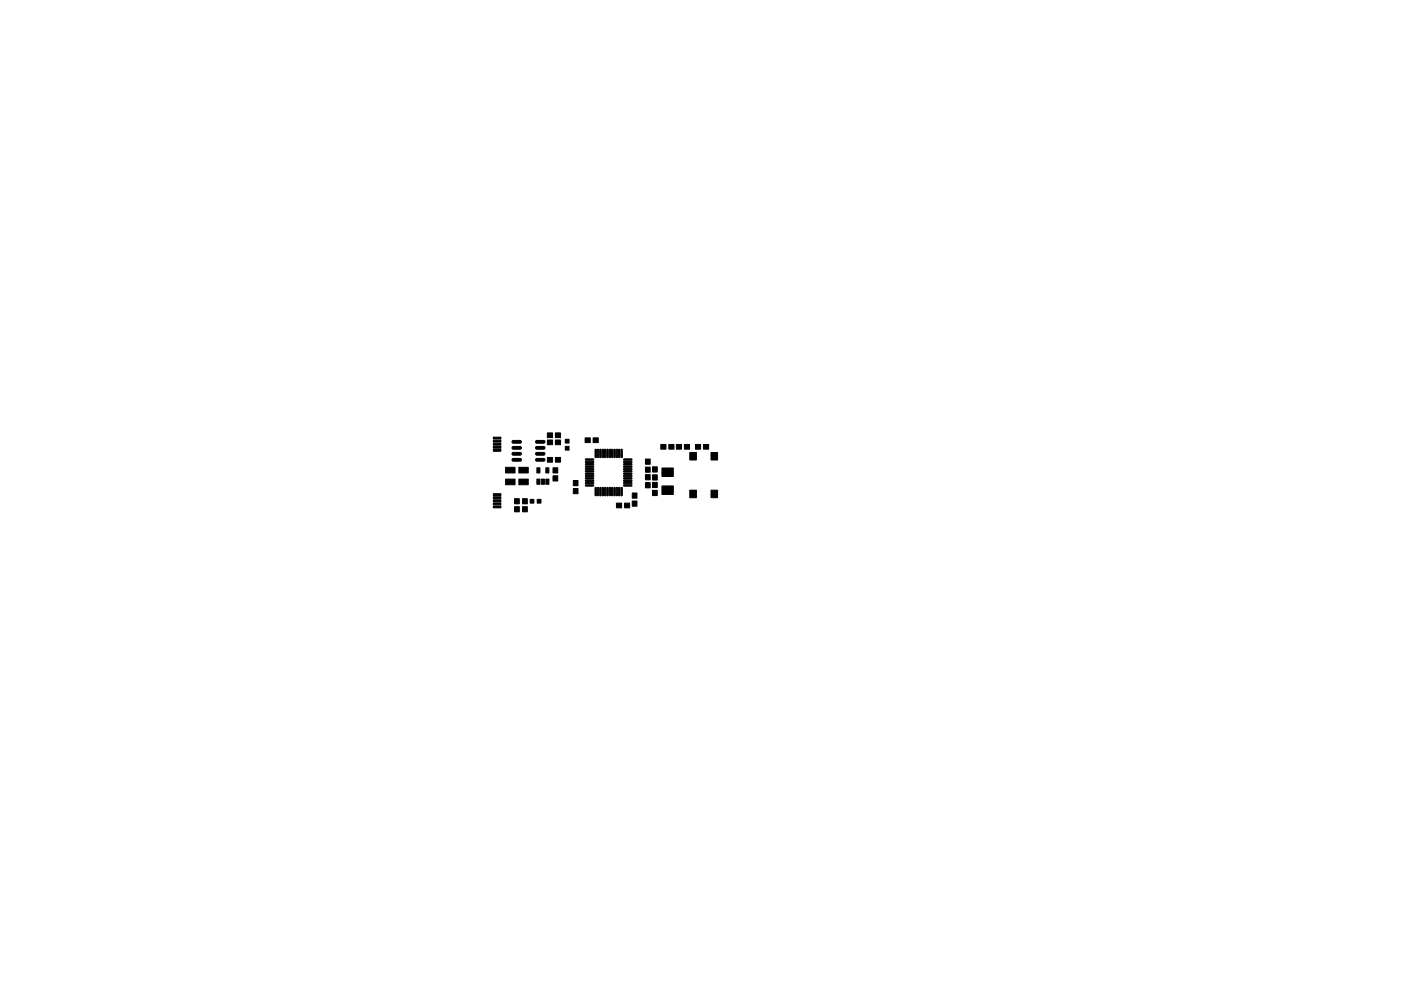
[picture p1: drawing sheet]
<svg xmlns="http://www.w3.org/2000/svg" width="297mm" height="210mm" viewBox="0 0 297 210" stroke-linecap="round" stroke-linejoin="round" font-family="sans-serif">
<g fill="#000" stroke="#000" stroke-width=".21">
<path d="M104.6 95.3h1.6v.4h-1.6zM104.6 94.7h1.6v.4h-1.6zM104.6 94h1.6v.4h-1.6zM104.6 93.4h1.6v.4h-1.6zM104.6 92.7h1.6v.4h-1.6zM107.2 99.1h2v1.2h-2zM108.6 97.3h1.7l.2 .3-.2 .2-1.5 .1-.2-.2zM108.6 96.1l1.7-.1 .2 .3-.2 .3h-1.5l-.2-.2zM108.6 94.8l1.7-.1 .2 .3-.2 .3h-1.5l-.2-.2zM108.6 93.5l1.7-.1 .2 .4-.2 .2h-1.5l-.2-.1zM110 99.1h2v1.2h-2zM113.6 93.5l1.7-.1 .2 .4-.2 .2h-1.5l-.2-.1z"/>
<path d="M113.6 94.8l1.7-.1 .2 .3-.2 .3h-1.5l-.2-.2zM113.6 96.1l1.7-.1 .2 .3-.2 .3h-1.5l-.2-.2zM113.6 97.3h1.7l.2 .3-.2 .2-1.5 .1-.2-.2zM116.1 91.8h1v1h-1zM116.1 97.1h1v1h-1zM116.1 93.3h1v1h-1zM117.2 99.2h1v1.1h-1zM117.8 91.8h1v1h-1zM117.8 97.1h1v1h-1zM117.8 93.3h1v1h-1zM119.8 93.2h.8v.8h-.8zM119.8 94.7h.8v.8h-.8z"/>
<path d="M124.1 92.9h1.1v1h-1.1zM124.1 99.9l1.7-.1 .1 .2-.1 .1h-1.6zM124.1 99.4l1.7-.1 .1 .2-.1 .1h-1.6zM124.1 98.9l1.7-.1 .1 .2-.1 .1h-1.6zM124.1 98.4l1.7-.1 .1 .2-.1 .1h-1.6zM124.1 97.9l1.7-.1 .1 .2-.1 .1h-1.6zM124.1 97.4l1.7-.1 .1 .2-.1 .1h-1.6zM126.2 95.3l.2 .1v1.6l-.1 .1-.1-.1zM126.7 95.3l.2 .1v1.6l-.1 .1-.1-.1zM125.8 92.9h1v1h-1zM127.2 95.3l.2 .1v1.6l-.1 .1-.1-.1zM127.7 95.3l.2 .1v1.6l-.1 .1-.1-.1z"/>
<path d="M128.2 95.3l.2 .1v1.6l-.1 .1-.1-.1zM128.7 95.3l.2 .1v1.6l-.1 .1-.1-.1zM129.2 95.3l.2 .1v1.6l-.1 .1-.1-.1zM129.7 95.3l.2 .1v1.6l-.1 .1-.1-.1zM130.2 95.3l.2 .1v1.6l-.1 .1-.1-.1zM130.7 95.3l.2 .1v1.6l-.1 .1-.1-.1zM131.2 95.3l.2 .1v1.6l-.1 .1-.1-.1zM131.7 95.3l.2 .1v1.6l-.1 .1-.1-.1zM132.2 97.4l1.7-.1 .1 .2-.1 .1h-1.6zM132.2 97.9l1.7-.1 .1 .2-.1 .1h-1.6zM132.2 98.4l1.7-.1 .1 .2-.1 .1h-1.6zM132.2 98.9l1.7-.1 .1 .2-.1 .1h-1.6z"/>
<path d="M132.2 99.4l1.7-.1 .1 .2-.1 .1h-1.6zM132.2 99.9l1.7-.1 .1 .2-.1 .1h-1.6zM136.9 97.4h1v1.1h-1zM136.9 99.1h1v1.1h-1zM140.1 94.3h1.1v1h-1.1zM141.8 94.3h1.1v1h-1.1zM143.4 94.3h1.1v1h-1.1zM145.1 94.3h1.1v1h-1.1zM147.5 94.3h1.1v1h-1.1zM146.2 96h1.4v1.6h-1.4zM149.2 94.3h1v1h-1zM150.8 96h1.4v1.6h-1.4z"/>
<path d="M104.6 107.3h1.6v.4h-1.6zM104.6 106.7h1.6v.4h-1.6zM104.6 106h1.6v.4h-1.6zM104.6 105.4h1.6v.4h-1.6zM104.6 104.7h1.6v.4h-1.6zM107.2 101.6h2v1.2h-2zM109.1 105.8h1v1.1h-1zM109.1 107.5h1v1.1h-1zM110.8 105.8h1v1.1h-1zM110.8 107.5h1v1.1h-1zM110 101.6h2v1.2h-2zM112.4 105.9h.8v.8h-.8z"/>
<path d="M113.8 101.6h.7v1.1h-.7zM113.8 99.2h.7v1.1h-.7zM113.9 105.9h.8v.8h-.8zM114.8 101.6h.6v1.1h-.6zM115.7 101.6h.7v1.1h-.7zM115.7 99.2h.7v1.1h-.7zM117.2 100.9h1v1.1h-1zM121.5 103.6h1v1.1h-1zM121.5 101.9h1v1.1h-1zM124.1 102.9l1.7-.1 .1 .2-.1 .1h-1.6zM124.1 102.4l1.7-.1 .1 .2-.1 .1h-1.6zM124.1 101.9l1.7-.1 .1 .2-.1 .1h-1.6z"/>
<path d="M124.1 101.4l1.7-.1 .1 .2-.1 .1h-1.6zM124.1 100.9l1.7-.1 .1 .2-.1 .1h-1.6zM124.1 100.4l1.7-.1 .1 .2-.1 .1h-1.6zM126.2 103.4l.2 .1v1.6l-.1 .1-.1-.1zM126.7 103.4l.2 .1v1.6l-.1 .1-.1-.1zM127.2 103.4l.2 .1v1.6l-.1 .1-.1-.1zM127.7 103.4l.2 .1v1.6l-.1 .1-.1-.1zM128.2 103.4l.2 .1v1.6l-.1 .1-.1-.1zM128.7 103.4l.2 .1v1.6l-.1 .1-.1-.1zM129.2 103.4l.2 .1v1.6l-.1 .1-.1-.1zM129.7 103.4l.2 .1v1.6l-.1 .1-.1-.1zM130.2 103.4l.2 .1v1.6l-.1 .1-.1-.1z"/>
<path d="M130.7 103.4l.2 .1v1.6l-.1 .1-.1-.1zM131.2 103.4l.2 .1v1.6l-.1 .1-.1-.1zM130.7 106.7h1.1v1h-1.1zM131.7 103.4l.2 .1v1.6l-.1 .1-.1-.1zM132.4 106.7h1.1v1h-1.1zM132.2 100.4l1.7-.1 .1 .2-.1 .1h-1.6zM132.2 100.9l1.7-.1 .1 .2-.1 .1h-1.6zM132.2 101.4l1.7-.1 .1 .2-.1 .1h-1.6zM132.2 101.9l1.7-.1 .1 .2-.1 .1h-1.6zM132.2 102.4l1.7-.1 .1 .2-.1 .1h-1.6zM132.2 102.9l1.7-.1 .1 .2-.1 .1h-1.6zM134.1 104.6h1v1.1h-1z"/>
<path d="M134.1 106.3h1v1.1h-1zM136.9 102.4h1v1.1h-1zM136.9 100.7h1v1.1h-1zM138.3 102.3h1v1.1h-1zM138.3 104h1v1.1h-1zM138.3 100.7h1v1.1h-1zM138.3 99h1v1.1h-1zM140.3 103.1h2.5v1.8h-2.5zM140.3 99.3h2.5v1.8h-2.5zM146.2 104h1.4v1.6h-1.4zM150.8 104h1.4v1.6h-1.4z"/>
</g>
</svg>
